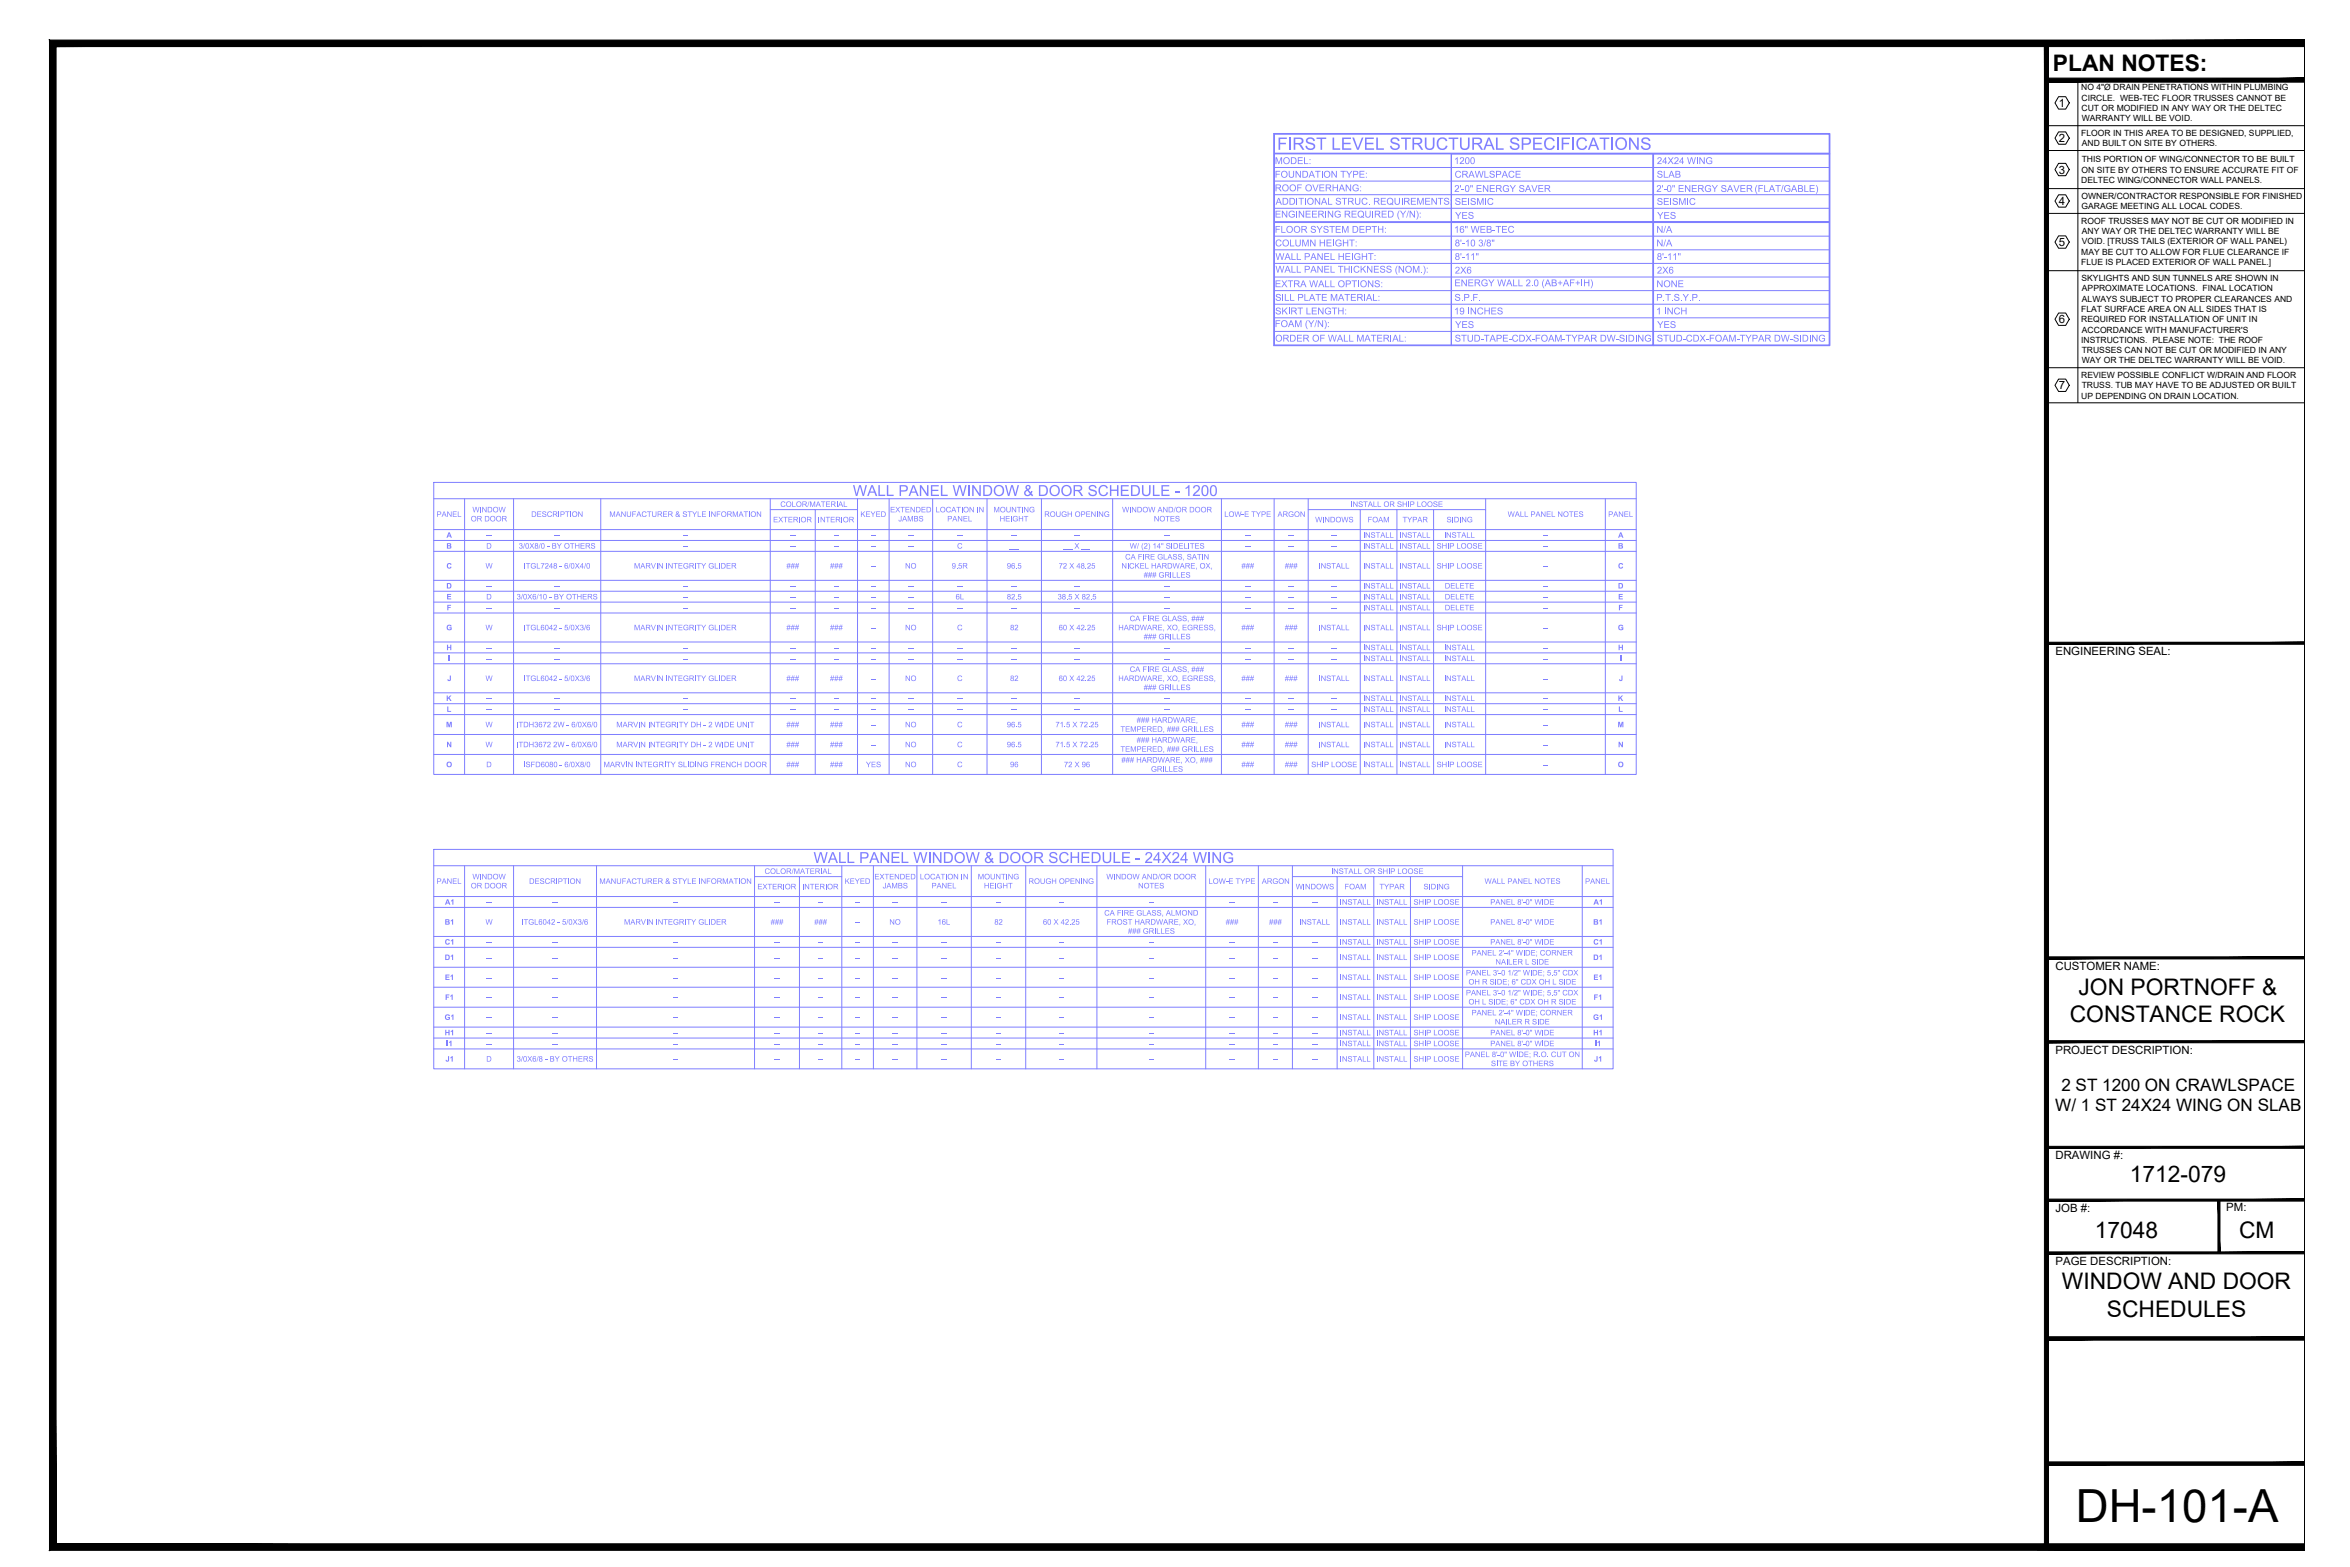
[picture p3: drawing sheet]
<svg xmlns="http://www.w3.org/2000/svg" width="914mm" height="610mm" viewBox="0 0 914 610" stroke-linecap="round" stroke-linejoin="round" font-family="sans-serif">
<defs><g id="words">
<text font-size="17.7" x="807.7" y="592">DH-101-A</text>
<g font-size="8.9">
<text x="798.8" y="27.7">PLAN NOTES:</text>
<text x="808.8" y="386.9">JON PORTNOFF &amp;</text>
<text x="805.4" y="397.6">CONSTANCE ROCK</text>
<text x="828.7" y="459.8">1712-079</text>
<text x="815.2" y="481.6">17048</text>
<text x="871.2" y="481.4">CM</text>
<text x="802.3" y="501.6">WINDOW AND DOOR</text>
<text x="819.8" y="512.3">SCHEDULES</text>
</g>
<text font-size="7.4" fill="#7f7fff" x="496.9" y="58.3">FIRST LEVEL STRUCTURAL SPECIFICATIONS</text>
<g font-size="6.7">
<text x="802.1" y="424.3">2 ST 1200 ON CRAWLSPACE</text>
<text x="799.7" y="432.3">W/ 1 ST 24X24 WING ON SLAB</text>
</g>
<g font-size="6.6" fill="#7f7fff">
<text x="331.8" y="193">WALL PANEL WINDOW &amp; DOOR SCHEDULE - 1200</text>
<text x="316.5" y="335.7">WALL PANEL WINDOW &amp; DOOR SCHEDULE - 24X24 WING</text>
</g>
<g font-size="4.4">
<text x="801.2" y="41.6">1</text>
<text x="801.2" y="55.3">2</text>
<text x="801.2" y="67.5">3</text>
<text x="801.2" y="79.8">4</text>
<text x="801.2" y="95.7">5</text>
<text x="801.2" y="125.8">6</text>
<text x="801.2" y="151.5">7</text>
<text x="799.8" y="254.9">ENGINEERING SEAL:</text>
<text x="799.8" y="377.4">CUSTOMER NAME:</text>
<text x="799.8" y="409.9">PROJECT DESCRIPTION:</text>
<text x="799.8" y="451">DRAWING #:</text>
<text x="799.8" y="471.5">JOB #:</text>
<text x="866.3" y="471.2">PM:</text>
<text x="799.8" y="492">PAGE DESCRIPTION:</text>
</g>
<g font-size="4.1" fill="#7f7fff">
<text x="496.1" y="63.8">MODEL:</text>
<text x="565.8" y="63.8">1200</text>
<text x="644.7" y="63.8">24X24 WING</text>
<text x="496" y="69.1">FOUNDATION TYPE:</text>
<text x="566" y="69.1">CRAWLSPACE</text>
<text x="644.7" y="69.1">SLAB</text>
<text x="496.1" y="74.4">ROOF OVERHANG:</text>
<text x="565.9" y="74.7">2'-0&quot; ENERGY SAVER</text>
<text x="644.5" y="74.7">2'-0&quot; ENERGY SAVER</text>
<text x="682.7" y="74.7">(FLAT/GABLE)</text>
<text x="496.3" y="79.6">ADDITIONAL STRUC. REQUIREMENTS:</text>
<text x="566" y="79.7">SEISMIC</text>
<text x="644.7" y="79.7">SEISMIC</text>
<text x="496.1" y="84.6">ENGINEERING REQUIRED (Y/N):</text>
<text x="566.2" y="85.1">YES</text>
<text x="644.8" y="85.1">YES</text>
<text x="496" y="90.6">FLOOR SYSTEM DEPTH:</text>
<text x="496.2" y="95.8">COLUMN HEIGHT:</text>
<text x="565.8" y="90.6">16&quot; WEB-TEC</text>
<text x="566.1" y="95.8">8'-10 3/8&quot;</text>
<text x="644.5" y="90.6">N/A</text>
<text x="644.5" y="95.8">N/A</text>
<text x="496.3" y="101.1">WALL PANEL HEIGHT:</text>
<text x="566.1" y="101.1">8'-11&quot;</text>
<text x="644.7" y="101.1">8'-11&quot;</text>
<text x="496.3" y="106.1">WALL PANEL THICKNESS (NOM.):</text>
<text x="566.1" y="106.4">2X6</text>
<text x="644.7" y="106.4">2X6</text>
<text x="496.1" y="111.7">EXTRA WALL OPTIONS:</text>
<text x="565.9" y="111.4">ENERGY WALL 2.0 (AB+AF+IH)</text>
<text x="644.5" y="111.7">NONE</text>
<text x="496.2" y="117">SILL PLATE MATERIAL:</text>
<text x="565.9" y="117">S.P.F.</text>
<text x="644.4" y="117">P.T.S.Y.P.</text>
<text x="496.2" y="122.3">SKIRT LENGTH:</text>
<text x="565.8" y="122.3">19 INCHES</text>
<text x="644.4" y="122.3">1 INCH</text>
<text x="496" y="127.2">FOAM (Y/N):</text>
<text x="566.2" y="127.6">YES</text>
<text x="644.8" y="127.6">YES</text>
<text x="496.2" y="132.9">ORDER OF WALL MATERIAL:</text>
<text x="566" y="132.9">STUD-TAPE-CDX-FOAM-TYPAR DW-SIDING</text>
<text x="644.6" y="132.9">STUD-CDX-FOAM-TYPAR DW-SIDING</text>
</g>
<g font-size="3.3">
<text x="809.9" y="35.2">NO 4&quot;Ø DRAIN PENETRATIONS WITHIN PLUMBING</text>
<text x="809.9" y="39.2">CIRCLE. WEB-TEC FLOOR TRUSSES CANNOT BE</text>
<text x="809.9" y="43.2">CUT OR MODIFIED IN ANY WAY OR THE DELTEC</text>
<text x="810.1" y="47.3">WARRANTY WILL BE VOID.</text>
<text x="809.8" y="52.9">FLOOR IN THIS AREA TO BE DESIGNED, SUPPLIED,</text>
<text x="810.1" y="56.9">AND BUILT ON SITE BY OTHERS.</text>
<text x="810" y="63.1">THIS PORTION OF WING/CONNECTOR TO BE BUILT</text>
<text x="809.8" y="71.1">DELTEC WING/CONNECTOR WALL PANELS.</text>
<text x="809.9" y="67.1">ON SITE BY OTHERS TO ENSURE ACCURATE FIT OF</text>
<text x="809.9" y="77.4">OWNER/CONTRACTOR RESPONSIBLE FOR FINISHED</text>
<text x="809.9" y="81.4">GARAGE MEETING ALL LOCAL CODES.</text>
<text x="809.8" y="87">ROOF TRUSSES MAY NOT BE CUT OR MODIFIED IN</text>
<text x="810.1" y="95">VOID. [TRUSS TAILS (EXTERIOR OF WALL PANEL)</text>
<text x="810.1" y="91">ANY WAY OR THE DELTEC WARRANTY WILL BE</text>
<text x="809.9" y="99">MAY BE CUT TO ALLOW FOR FLUE CLEARANCE IF</text>
<text x="809.8" y="103">FLUE IS PLACED EXTERIOR OF WALL PANEL.]</text>
<text x="810" y="109.3">SKYLIGHTS AND SUN TUNNELS ARE SHOWN IN</text>
<text x="810.1" y="113.3">APPROXIMATE LOCATIONS. FINAL LOCATION</text>
<text x="810.1" y="117.3">ALWAYS SUBJECT TO PROPER CLEARANCES AND</text>
<text x="809.8" y="121.3">FLAT SURFACE AREA ON ALL SIDES THAT IS</text>
<text x="809.8" y="125.4">REQUIRED FOR INSTALLATION OF UNIT IN</text>
<text x="810.1" y="129.4">ACCORDANCE WITH MANUFACTURER'S</text>
<text x="809.8" y="133.4">INSTRUCTIONS. PLEASE NOTE: THE ROOF</text>
<text x="810" y="137.4">TRUSSES CAN NOT BE CUT OR MODIFIED IN ANY</text>
<text x="810.1" y="141.4">WAY OR THE DELTEC WARRANTY WILL BE VOID.</text>
<text x="809.8" y="147.1">REVIEW POSSIBLE CONFLICT W/DRAIN AND FLOOR</text>
<text x="809.8" y="155.1">UP DEPENDING ON DRAIN LOCATION.</text>
<text x="810" y="151.1">TRUSS. TUB MAY HAVE TO BE ADJUSTED OR BUILT</text>
</g>
<g font-size="3.3" fill="#7f7fff">
<text x="303.6" y="197.2">COLOR/MATERIAL</text>
<text x="525.5" y="197.2">INSTALL OR SHIP LOOSE</text>
<text x="169.9" y="201.1">PANEL</text>
<text x="183.2" y="202.8">OR DOOR</text>
<text x="183.8" y="199.3">WINDOW</text>
<text x="206.7" y="201.1">DESCRIPTION</text>
<text x="237.1" y="201.1">MANUFACTURER &amp; STYLE INFORMATION</text>
<text x="300.8" y="203.2">EXTERIOR</text>
<text x="318.3" y="203.2">INTERIOR</text>
<text x="334.8" y="201.1">KEYED</text>
<text x="346.3" y="199.3">EXTENDEDLOCATION IN MOUNTING</text>
<text x="349.5" y="202.8">JAMBS</text>
<text x="368.6" y="202.8">PANEL</text>
<text x="389" y="202.8">HEIGHT</text>
<text x="406.3" y="201.1">ROUGH OPENING</text>
<text x="436.6" y="199.3">WINDOW AND/OR DOOR</text>
<text x="449" y="202.8">NOTES</text>
<text x="476.4" y="201.1">LOW-E TYPE</text>
<text x="497.1" y="201.1">ARGON</text>
<text x="511.7" y="203.2">WINDOWS</text>
<text x="532.1" y="203.2">FOAM</text>
<text x="545.7" y="203.2">TYPAR</text>
<text x="562.9" y="203.2">SIDING</text>
<text x="586.6" y="201.1">WALL PANEL NOTES</text>
<text x="625.7" y="201.1">PANEL</text>
<text x="173.7" y="209.2">A</text>
<text x="189.3" y="209.2">--</text>
<text x="215.8" y="209.2">--</text>
<text x="265.7" y="209.2">--</text>
<text x="307.5" y="209.2">--</text>
<text x="324.5" y="209.2">--</text>
<text x="338.8" y="209.2">--</text>
<text x="353.5" y="209.2">--</text>
<text x="372.5" y="209.2">--</text>
<text x="393.7" y="209.2">--</text>
<text x="418.1" y="209.2">--</text>
<text x="453.1" y="209.2">--</text>
<text x="484.5" y="209.2">--</text>
<text x="501.4" y="209.2">--</text>
<text x="518.2" y="209.2">--</text>
<text x="530.3" y="209.2">INSTALL</text>
<text x="544.6" y="209.2">INSTALL</text>
<text x="561.9" y="209.2">INSTALL</text>
<text x="600.4" y="209.2">--</text>
<text x="629.6" y="209.2">A</text>
<text x="173.7" y="213.4">B</text>
<text x="189.2" y="213.4">D</text>
<text x="201.9" y="213.4">3/0X8/0 - BY OTHERS</text>
<text x="265.7" y="213.4">--</text>
<text x="307.5" y="213.4">--</text>
<text x="324.5" y="213.4">--</text>
<text x="338.8" y="213.4">--</text>
<text x="353.5" y="213.4">--</text>
<text x="372.4" y="213.4">C</text>
<text x="393" y="213.4">__</text>
<text x="414" y="213.4">__ X __</text>
<text x="439.6" y="213.4">W/ (2) 14&quot; SIDELITES</text>
<text x="484.5" y="213.4">--</text>
<text x="501.4" y="213.4">--</text>
<text x="518.2" y="213.4">--</text>
<text x="530.3" y="213.4">INSTALL</text>
<text x="544.6" y="213.4">INSTALL</text>
<text x="559" y="213.4">SHIP LOOSE</text>
<text x="600.4" y="213.4">--</text>
<text x="629.6" y="213.4">B</text>
<text x="173.7" y="221.2">C</text>
<text x="188.9" y="221.2">W</text>
<text x="203.7" y="221.2">ITGL7248 - 6/0X4/0</text>
<text x="246.7" y="221.2">MARVIN INTEGRITY GLIDER</text>
<text x="306" y="221.2">###</text>
<text x="323" y="221.2">###</text>
<text x="338.8" y="221.2">--</text>
<text x="352.2" y="221.2">NO</text>
<text x="370.3" y="221.2">9.5R</text>
<text x="391.8" y="221.2">96.5</text>
<text x="411.9" y="221.2">72 X 48.25</text>
<text x="436.4" y="221.2">NICKEL HARDWARE, OX,</text>
<text x="437.8" y="217.7">CA FIRE GLASS, SATIN</text>
<text x="483.1" y="221.2">###</text>
<text x="499.9" y="221.2">###</text>
<text x="513.1" y="221.2">INSTALL</text>
<text x="530.3" y="221.2">INSTALL</text>
<text x="544.6" y="221.2">INSTALL</text>
<text x="559" y="221.2">SHIP LOOSE</text>
<text x="600.4" y="221.2">--</text>
<text x="629.6" y="221.2">C</text>
<text x="445" y="224.7">### GRILLES</text>
<text x="173.7" y="228.9">D</text>
<text x="173.8" y="233.2">E</text>
<text x="189.2" y="233.2">D</text>
<text x="189.3" y="228.9">--</text>
<text x="201" y="233.2">3/0X6/10 - BY OTHERS</text>
<text x="215.8" y="228.9">--</text>
<text x="265.7" y="228.9">--</text>
<text x="265.7" y="233.2">--</text>
<text x="307.5" y="228.9">--</text>
<text x="307.5" y="233.2">--</text>
<text x="324.5" y="228.9">--</text>
<text x="324.5" y="233.2">--</text>
<text x="338.8" y="228.9">--</text>
<text x="338.8" y="233.2">--</text>
<text x="353.5" y="228.9">--</text>
<text x="353.5" y="233.2">--</text>
<text x="371.8" y="233.2">6L</text>
<text x="372.5" y="228.9">--</text>
<text x="391.8" y="233.2">82.5</text>
<text x="393.7" y="228.9">--</text>
<text x="411.5" y="233.2">38.5 X 82.5</text>
<text x="418.1" y="228.9">--</text>
<text x="453.1" y="228.9">--</text>
<text x="453.1" y="233.2">--</text>
<text x="484.5" y="228.9">--</text>
<text x="484.5" y="233.2">--</text>
<text x="501.4" y="228.9">--</text>
<text x="501.4" y="233.2">--</text>
<text x="518.2" y="228.9">--</text>
<text x="518.2" y="233.2">--</text>
<text x="530.3" y="228.9">INSTALL</text>
<text x="530.3" y="233.2">INSTALL</text>
<text x="544.6" y="228.9">INSTALL</text>
<text x="544.6" y="233.2">INSTALL</text>
<text x="562.2" y="228.9">DELETE</text>
<text x="562.2" y="233.2">DELETE</text>
<text x="600.4" y="228.9">--</text>
<text x="600.4" y="233.2">--</text>
<text x="629.6" y="228.9">D</text>
<text x="629.6" y="233.2">E</text>
<text x="173.8" y="237.4">F</text>
<text x="189.3" y="237.4">--</text>
<text x="215.8" y="237.4">--</text>
<text x="265.7" y="237.4">--</text>
<text x="307.5" y="237.4">--</text>
<text x="324.5" y="237.4">--</text>
<text x="338.8" y="237.4">--</text>
<text x="353.5" y="237.4">--</text>
<text x="372.5" y="237.4">--</text>
<text x="393.7" y="237.4">--</text>
<text x="418.1" y="237.4">--</text>
<text x="453.1" y="237.4">--</text>
<text x="484.5" y="237.4">--</text>
<text x="501.4" y="237.4">--</text>
<text x="518.2" y="237.4">--</text>
<text x="530.3" y="237.4">INSTALL</text>
<text x="544.6" y="237.4">INSTALL</text>
<text x="562.2" y="237.4">DELETE</text>
<text x="600.4" y="237.4">--</text>
<text x="629.7" y="237.4">F</text>
<text x="173.6" y="245.2">G</text>
<text x="188.9" y="245.2">W</text>
<text x="203.7" y="245.2">ITGL6042 - 5/0X3/6</text>
<text x="246.7" y="245.2">MARVIN INTEGRITY GLIDER</text>
<text x="306" y="245.2">###</text>
<text x="323" y="245.2">###</text>
<text x="338.8" y="245.2">--</text>
<text x="352.2" y="245.2">NO</text>
<text x="372.4" y="245.2">C</text>
<text x="393" y="245.2">82</text>
<text x="411.9" y="245.2">60 X 42.25</text>
<text x="435.1" y="245.2">HARDWARE, XO, EGRESS,</text>
<text x="439.6" y="241.6">CA FIRE GLASS, ###</text>
<text x="483.1" y="245.2">###</text>
<text x="499.9" y="245.2">###</text>
<text x="513.1" y="245.2">INSTALL</text>
<text x="530.3" y="245.2">INSTALL</text>
<text x="544.6" y="245.2">INSTALL</text>
<text x="559" y="245.2">SHIP LOOSE</text>
<text x="600.4" y="245.2">--</text>
<text x="629.5" y="245.2">G</text>
<text x="445" y="248.7">### GRILLES</text>
<text x="173.7" y="252.9">H</text>
<text x="174.4" y="257.2">I</text>
<text x="189.3" y="252.9">--</text>
<text x="189.3" y="257.2">--</text>
<text x="215.8" y="252.9">--</text>
<text x="215.8" y="257.2">--</text>
<text x="265.7" y="252.9">--</text>
<text x="265.7" y="257.2">--</text>
<text x="307.5" y="252.9">--</text>
<text x="307.5" y="257.2">--</text>
<text x="324.5" y="252.9">--</text>
<text x="324.5" y="257.2">--</text>
<text x="338.8" y="252.9">--</text>
<text x="338.8" y="257.2">--</text>
<text x="353.5" y="252.9">--</text>
<text x="353.5" y="257.2">--</text>
<text x="372.5" y="252.9">--</text>
<text x="372.5" y="257.2">--</text>
<text x="393.7" y="252.9">--</text>
<text x="393.7" y="257.2">--</text>
<text x="418.1" y="252.9">--</text>
<text x="418.1" y="257.2">--</text>
<text x="453.1" y="252.9">--</text>
<text x="453.1" y="257.2">--</text>
<text x="484.5" y="252.9">--</text>
<text x="484.5" y="257.2">--</text>
<text x="501.4" y="252.9">--</text>
<text x="501.4" y="257.2">--</text>
<text x="518.2" y="252.9">--</text>
<text x="518.2" y="257.2">--</text>
<text x="530.3" y="252.9">INSTALL</text>
<text x="530.3" y="257.2">INSTALL</text>
<text x="544.6" y="252.9">INSTALL</text>
<text x="544.6" y="257.2">INSTALL</text>
<text x="561.9" y="252.9">INSTALL</text>
<text x="561.9" y="257.2">INSTALL</text>
<text x="600.4" y="252.9">--</text>
<text x="600.4" y="257.2">--</text>
<text x="629.6" y="252.9">H</text>
<text x="630.2" y="257.2">I</text>
<text x="439.6" y="261.4">CA FIRE GLASS, ###</text>
<text x="174" y="264.9">J</text>
<text x="188.9" y="264.9">W</text>
<text x="203.7" y="264.9">ITGL6042 - 5/0X3/6</text>
<text x="246.7" y="264.9">MARVIN INTEGRITY GLIDER</text>
<text x="306" y="264.9">###</text>
<text x="323" y="264.9">###</text>
<text x="338.8" y="264.9">--</text>
<text x="352.2" y="264.9">NO</text>
<text x="372.4" y="264.9">C</text>
<text x="393" y="264.9">82</text>
<text x="411.9" y="264.9">60 X 42.25</text>
<text x="435.1" y="264.9">HARDWARE, XO, EGRESS,</text>
<text x="445" y="268.5">### GRILLES</text>
<text x="483.1" y="264.9">###</text>
<text x="499.9" y="264.9">###</text>
<text x="513.1" y="264.9">INSTALL</text>
<text x="530.3" y="264.9">INSTALL</text>
<text x="544.6" y="264.9">INSTALL</text>
<text x="561.9" y="264.9">INSTALL</text>
<text x="600.4" y="264.9">--</text>
<text x="629.9" y="264.9">J</text>
<text x="173.6" y="272.7">K</text>
<text x="189.3" y="272.7">--</text>
<text x="215.8" y="272.7">--</text>
<text x="265.7" y="272.7">--</text>
<text x="307.5" y="272.7">--</text>
<text x="324.5" y="272.7">--</text>
<text x="338.8" y="272.7">--</text>
<text x="353.5" y="272.7">--</text>
<text x="372.5" y="272.7">--</text>
<text x="393.7" y="272.7">--</text>
<text x="418.1" y="272.7">--</text>
<text x="453.1" y="272.7">--</text>
<text x="484.5" y="272.7">--</text>
<text x="501.4" y="272.7">--</text>
<text x="518.2" y="272.7">--</text>
<text x="530.3" y="272.7">INSTALL</text>
<text x="544.6" y="272.7">INSTALL</text>
<text x="561.9" y="272.7">INSTALL</text>
<text x="600.4" y="272.7">--</text>
<text x="629.5" y="272.7">K</text>
<text x="173.8" y="276.9">L</text>
<text x="189.3" y="276.9">--</text>
<text x="215.8" y="276.9">--</text>
<text x="265.7" y="276.9">--</text>
<text x="307.5" y="276.9">--</text>
<text x="324.5" y="276.9">--</text>
<text x="338.8" y="276.9">--</text>
<text x="353.5" y="276.9">--</text>
<text x="372.5" y="276.9">--</text>
<text x="393.7" y="276.9">--</text>
<text x="418.1" y="276.9">--</text>
<text x="442.3" y="281.2">### HARDWARE,</text>
<text x="453.1" y="276.9">--</text>
<text x="484.5" y="276.9">--</text>
<text x="501.4" y="276.9">--</text>
<text x="518.2" y="276.9">--</text>
<text x="530.3" y="276.9">INSTALL</text>
<text x="544.6" y="276.9">INSTALL</text>
<text x="561.9" y="276.9">INSTALL</text>
<text x="600.4" y="276.9">--</text>
<text x="629.7" y="276.9">L</text>
<text x="173.5" y="282.9">M</text>
<text x="188.9" y="282.9">W</text>
<text x="200.9" y="282.9">ITDH3672 2W - 6/0X6/0</text>
<text x="239.8" y="282.9">MARVIN INTEGRITY DH - 2 WIDE UNIT</text>
<text x="306" y="282.9">###</text>
<text x="323" y="282.9">###</text>
<text x="338.8" y="282.9">--</text>
<text x="352.2" y="282.9">NO</text>
<text x="372.4" y="282.9">C</text>
<text x="391.8" y="282.9">96.5</text>
<text x="410.7" y="282.9">71.5 X 72.25</text>
<text x="436" y="284.7">TEMPERED, ### GRILLES</text>
<text x="483.1" y="282.9">###</text>
<text x="499.9" y="282.9">###</text>
<text x="513.1" y="282.9">INSTALL</text>
<text x="530.3" y="282.9">INSTALL</text>
<text x="544.6" y="282.9">INSTALL</text>
<text x="561.9" y="282.9">INSTALL</text>
<text x="600.4" y="282.9">--</text>
<text x="629.4" y="282.9">M</text>
<text x="173.7" y="290.7">N</text>
<text x="188.9" y="290.7">W</text>
<text x="200.9" y="290.7">ITDH3672 2W - 6/0X6/0</text>
<text x="239.8" y="290.7">MARVIN INTEGRITY DH - 2 WIDE UNIT</text>
<text x="306" y="290.7">###</text>
<text x="323" y="290.7">###</text>
<text x="338.8" y="290.7">--</text>
<text x="352.2" y="290.7">NO</text>
<text x="372.4" y="290.7">C</text>
<text x="391.8" y="290.7">96.5</text>
<text x="410.7" y="290.7">71.5 X 72.25</text>
<text x="436" y="292.4">TEMPERED, ### GRILLES</text>
<text x="442.3" y="288.9">### HARDWARE,</text>
<text x="483.1" y="290.7">###</text>
<text x="499.9" y="290.7">###</text>
<text x="513.1" y="290.7">INSTALL</text>
<text x="530.3" y="290.7">INSTALL</text>
<text x="544.6" y="290.7">INSTALL</text>
<text x="561.9" y="290.7">INSTALL</text>
<text x="600.4" y="290.7">--</text>
<text x="629.6" y="290.7">N</text>
<text x="173.6" y="298.5">O</text>
<text x="189.2" y="298.5">D</text>
<text x="203.7" y="298.5">ISFD6080 - 6/0X8/0</text>
<text x="234.9" y="298.5">MARVIN INTEGRITY SLIDING FRENCH DOOR###</text>
<text x="323" y="298.5">###</text>
<text x="336.9" y="298.5">YES</text>
<text x="352.2" y="298.5">NO</text>
<text x="372.4" y="298.5">C</text>
<text x="393" y="298.5">96</text>
<text x="414" y="298.5">72 X 96</text>
<text x="436.3" y="296.7">### HARDWARE, XO, ###</text>
<text x="483.1" y="298.5">###</text>
<text x="499.9" y="298.5">###</text>
<text x="510.2" y="298.5">SHIP LOOSE</text>
<text x="530.3" y="298.5">INSTALL</text>
<text x="544.6" y="298.5">INSTALL</text>
<text x="559" y="298.5">SHIP LOOSE</text>
<text x="600.4" y="298.5">--</text>
<text x="629.5" y="298.5">O</text>
<text x="447.9" y="300.2">GRILLES</text>
<text x="297.5" y="340">COLOR/MATERIAL</text>
<text x="517.9" y="340">INSTALL OR SHIP LOOSE</text>
<text x="169.9" y="343.8">PANEL</text>
<text x="183.2" y="345.6">OR DOOR</text>
<text x="183.8" y="342.1">WINDOW</text>
<text x="205.9" y="343.8">DESCRIPTION</text>
<text x="233.2" y="343.8">MANUFACTURER &amp; STYLE INFORMATION</text>
<text x="294.7" y="346">EXTERIOR</text>
<text x="312.1" y="346">INTERIOR</text>
<text x="328.6" y="343.8">KEYED</text>
<text x="340.2" y="342.1">EXTENDEDLOCATION IN MOUNTING</text>
<text x="343.4" y="345.6">JAMBS</text>
<text x="362.5" y="345.6">PANEL</text>
<text x="382.9" y="345.6">HEIGHT</text>
<text x="400.2" y="343.8">ROUGH OPENING</text>
<text x="430.5" y="342.1">WINDOW AND/OR DOOR</text>
<text x="442.8" y="345.6">NOTES</text>
<text x="470.3" y="343.8">LOW-E TYPE</text>
<text x="491" y="343.8">ARGON</text>
<text x="504.2" y="346">WINDOWS</text>
<text x="523.1" y="346">FOAM</text>
<text x="536.8" y="346">TYPAR</text>
<text x="553.9" y="346">SIDING</text>
<text x="577.7" y="343.8">WALL PANEL NOTES</text>
<text x="616.7" y="343.8">PANEL</text>
<text x="173.1" y="351.9">A1</text>
<text x="189.3" y="351.9">--</text>
<text x="215" y="351.9">--</text>
<text x="261.9" y="351.9">--</text>
<text x="301.4" y="351.9">--</text>
<text x="318.3" y="351.9">--</text>
<text x="332.7" y="351.9">--</text>
<text x="347.3" y="351.9">--</text>
<text x="366.4" y="351.9">--</text>
<text x="387.6" y="351.9">--</text>
<text x="412" y="351.9">--</text>
<text x="447" y="351.9">--</text>
<text x="478.4" y="351.9">--</text>
<text x="495.3" y="351.9">--</text>
<text x="510.6" y="351.9">--</text>
<text x="521.3" y="351.9">INSTALL</text>
<text x="535.6" y="351.9">INSTALL</text>
<text x="550" y="351.9">SHIP LOOSE</text>
<text x="579.9" y="351.9">PANEL 8'-0&quot; WIDE</text>
<text x="620" y="351.9">A1</text>
<text x="173" y="359.7">B1</text>
<text x="188.9" y="359.7">W</text>
<text x="202.9" y="359.7">ITGL6042 - 5/0X3/6</text>
<text x="242.8" y="359.7">MARVIN INTEGRITY GLIDER</text>
<text x="299.9" y="359.7">###</text>
<text x="316.9" y="359.7">###</text>
<text x="332.7" y="359.7">--</text>
<text x="346" y="359.7">NO</text>
<text x="364.8" y="359.7">16L</text>
<text x="386.9" y="359.7">82</text>
<text x="405.8" y="359.7">60 X 42.25</text>
<text x="429.7" y="356.2">CA FIRE GLASS, ALMOND</text>
<text x="430.6" y="359.7">FROST HARDWARE, XO,</text>
<text x="476.9" y="359.7">###</text>
<text x="493.8" y="359.7">###</text>
<text x="505.5" y="359.7">INSTALL</text>
<text x="521.3" y="359.7">INSTALL</text>
<text x="535.6" y="359.7">INSTALL</text>
<text x="550" y="359.7">SHIP LOOSE</text>
<text x="579.9" y="359.7">PANEL 8'-0&quot; WIDE</text>
<text x="619.9" y="359.7">B1</text>
<text x="438.9" y="363.2">### GRILLES</text>
<text x="173.1" y="367.5">C1</text>
<text x="189.3" y="367.5">--</text>
<text x="215" y="367.5">--</text>
<text x="261.9" y="367.5">--</text>
<text x="301.4" y="367.5">--</text>
<text x="318.3" y="367.5">--</text>
<text x="332.7" y="367.5">--</text>
<text x="347.3" y="367.5">--</text>
<text x="366.4" y="367.5">--</text>
<text x="387.6" y="367.5">--</text>
<text x="412" y="367.5">--</text>
<text x="447" y="367.5">--</text>
<text x="478.4" y="367.5">--</text>
<text x="495.3" y="367.5">--</text>
<text x="510.6" y="367.5">--</text>
<text x="521.3" y="367.5">INSTALL</text>
<text x="535.6" y="367.5">INSTALL</text>
<text x="550" y="367.5">SHIP LOOSE</text>
<text x="572.6" y="371.7">PANEL 2'-4&quot; WIDE; CORNER</text>
<text x="579.9" y="367.5">PANEL 8'-0&quot; WIDE</text>
<text x="619.9" y="367.5">C1</text>
<text x="173" y="373.5">D1</text>
<text x="189.3" y="373.5">--</text>
<text x="215" y="373.5">--</text>
<text x="261.9" y="373.5">--</text>
<text x="301.4" y="373.5">--</text>
<text x="318.3" y="373.5">--</text>
<text x="332.7" y="373.5">--</text>
<text x="347.3" y="373.5">--</text>
<text x="366.4" y="373.5">--</text>
<text x="387.6" y="373.5">--</text>
<text x="412" y="373.5">--</text>
<text x="447" y="373.5">--</text>
<text x="478.4" y="373.5">--</text>
<text x="495.3" y="373.5">--</text>
<text x="510.6" y="373.5">--</text>
<text x="521.3" y="373.5">INSTALL</text>
<text x="535.6" y="373.5">INSTALL</text>
<text x="550" y="373.5">SHIP LOOSE</text>
<text x="581.9" y="375.2">NAILER L SIDE</text>
<text x="619.9" y="373.5">D1</text>
<text x="173.1" y="381.2">E1</text>
<text x="189.3" y="381.2">--</text>
<text x="215" y="381.2">--</text>
<text x="261.9" y="381.2">--</text>
<text x="301.4" y="381.2">--</text>
<text x="318.3" y="381.2">--</text>
<text x="332.7" y="381.2">--</text>
<text x="347.3" y="381.2">--</text>
<text x="366.4" y="381.2">--</text>
<text x="387.6" y="381.2">--</text>
<text x="412" y="381.2">--</text>
<text x="447" y="381.2">--</text>
<text x="478.4" y="381.2">--</text>
<text x="495.3" y="381.2">--</text>
<text x="510.6" y="381.2">--</text>
<text x="521.3" y="381.2">INSTALL</text>
<text x="535.6" y="381.2">INSTALL</text>
<text x="550" y="381.2">SHIP LOOSE</text>
<text x="570.4" y="379.5">PANEL 3'-0 1/2&quot; WIDE; 5.5&quot; CDX</text>
<text x="571.4" y="383">OH R SIDE; 6&quot; CDX OH L SIDE</text>
<text x="620" y="381.2">E1</text>
<text x="173.2" y="389">F1</text>
<text x="189.3" y="389">--</text>
<text x="215" y="389">--</text>
<text x="261.9" y="389">--</text>
<text x="301.4" y="389">--</text>
<text x="318.3" y="389">--</text>
<text x="332.7" y="389">--</text>
<text x="347.3" y="389">--</text>
<text x="366.4" y="389">--</text>
<text x="387.6" y="389">--</text>
<text x="412" y="389">--</text>
<text x="447" y="389">--</text>
<text x="478.4" y="389">--</text>
<text x="495.3" y="389">--</text>
<text x="510.6" y="389">--</text>
<text x="521.3" y="389">INSTALL</text>
<text x="535.6" y="389">INSTALL</text>
<text x="550" y="389">SHIP LOOSE</text>
<text x="570.4" y="387.2">PANEL 3'-0 1/2&quot; WIDE; 5.5&quot; CDX</text>
<text x="620.1" y="389">F1</text>
<text x="571.4" y="390.8">OH L SIDE; 6&quot; CDX OH R SIDE</text>
<text x="572.6" y="395">PANEL 2'-4&quot; WIDE; CORNER</text>
<text x="173" y="396.8">G1</text>
<text x="189.3" y="396.8">--</text>
<text x="215" y="396.8">--</text>
<text x="261.9" y="396.8">--</text>
<text x="301.4" y="396.8">--</text>
<text x="318.3" y="396.8">--</text>
<text x="332.7" y="396.8">--</text>
<text x="347.3" y="396.8">--</text>
<text x="366.4" y="396.8">--</text>
<text x="387.6" y="396.8">--</text>
<text x="412" y="396.8">--</text>
<text x="447" y="396.8">--</text>
<text x="478.4" y="396.8">--</text>
<text x="495.3" y="396.8">--</text>
<text x="510.6" y="396.8">--</text>
<text x="521.3" y="396.8">INSTALL</text>
<text x="535.6" y="396.8">INSTALL</text>
<text x="550" y="396.8">SHIP LOOSE</text>
<text x="581.7" y="398.5">NAILER R SIDE</text>
<text x="619.9" y="396.8">G1</text>
<text x="173" y="402.8">H1</text>
<text x="173.7" y="407">I1</text>
<text x="189.3" y="402.8">--</text>
<text x="189.3" y="407">--</text>
<text x="215" y="402.8">--</text>
<text x="215" y="407">--</text>
<text x="261.9" y="402.8">--</text>
<text x="261.9" y="407">--</text>
<text x="301.4" y="402.8">--</text>
<text x="301.4" y="407">--</text>
<text x="318.3" y="402.8">--</text>
<text x="318.3" y="407">--</text>
<text x="332.7" y="402.8">--</text>
<text x="332.7" y="407">--</text>
<text x="347.3" y="402.8">--</text>
<text x="347.3" y="407">--</text>
<text x="366.4" y="402.8">--</text>
<text x="366.4" y="407">--</text>
<text x="387.6" y="402.8">--</text>
<text x="387.6" y="407">--</text>
<text x="412" y="402.8">--</text>
<text x="412" y="407">--</text>
<text x="447" y="402.8">--</text>
<text x="447" y="407">--</text>
<text x="478.4" y="402.8">--</text>
<text x="478.4" y="407">--</text>
<text x="495.3" y="402.8">--</text>
<text x="495.3" y="407">--</text>
<text x="510.6" y="402.8">--</text>
<text x="510.6" y="407">--</text>
<text x="521.3" y="402.8">INSTALL</text>
<text x="521.3" y="407">INSTALL</text>
<text x="535.6" y="402.8">INSTALL</text>
<text x="535.6" y="407">INSTALL</text>
<text x="550" y="402.8">SHIP LOOSE</text>
<text x="550" y="407">SHIP LOOSE</text>
<text x="579.9" y="402.8">PANEL 8'-0&quot; WIDE</text>
<text x="579.9" y="407">PANEL 8'-0&quot; WIDE</text>
<text x="619.9" y="402.8">H1</text>
<text x="620.6" y="407">I1</text>
<text x="173.3" y="413">J1</text>
<text x="189.2" y="413">D</text>
<text x="201" y="413">3/0X6/8 - BY OTHERS</text>
<text x="261.9" y="413">--</text>
<text x="301.4" y="413">--</text>
<text x="318.3" y="413">--</text>
<text x="332.7" y="413">--</text>
<text x="347.3" y="413">--</text>
<text x="366.4" y="413">--</text>
<text x="387.6" y="413">--</text>
<text x="412" y="413">--</text>
<text x="447" y="413">--</text>
<text x="478.4" y="413">--</text>
<text x="495.3" y="413">--</text>
<text x="510.6" y="413">--</text>
<text x="521.3" y="413">INSTALL</text>
<text x="535.6" y="413">INSTALL</text>
<text x="550" y="413">SHIP LOOSE</text>
<text x="570" y="411.2">PANEL 8'-0&quot; WIDE; R.O. CUT ON</text>
<text x="620.2" y="413">J1</text>
<text x="580.2" y="414.7">SITE BY OTHERS</text>
</g>
</g></defs>
<g fill="none" stroke="#7f7fff" stroke-width=".39">
<path d="M495.9 59.6h215.8M495.9 59.9h215.8M495.9 59.7h215.8M564.7 59.9v74.3M564.8 59.9v74.3M643.1 59.9v74.3h-78.3M643.3 59.9v74.5h-147.5v-82.3h216.1v82.3h-68.5M711.7 59.9v-7.7h-215.8v82h68.9M711.7 59.9v74.3h-68.3v-74.3v74.6h-147.8v-82.6h216.4v82.6h-68.6M495.9 70.4h68.8M495.9 75.7h68.8M495.9 65.2h68.8"/>
<path d="M564.8 70.4h78.3M564.8 75.7h78.3M564.8 65.2h78.3M643.4 70.4h68.3M643.4 75.7h68.3M643.4 65.2h68.3M495.9 81h68.8M495.9 86.3h68.8M495.9 86.5h68.8M495.9 86.6h68.8M495.9 91.9h68.8M495.9 97.2h68.8"/>
<path d="M564.8 86.3h78.3M564.8 81h78.3M564.8 86.5h78.3M564.8 86.6h78.3M564.8 91.9h78.3M564.8 97.2h78.3M643.4 86.3h68.3M643.4 81h68.3M643.4 86.5h68.3M643.4 86.6h68.3M643.4 91.9h68.3M643.4 97.2h68.3"/>
<path d="M495.9 102.5h68.8M495.9 113.1h68.8M495.9 118.3h68.8M495.9 107.8h68.8M564.8 102.5h78.3M564.8 113.1h78.3M564.8 118.3h78.3M564.8 107.8h78.3M643.4 102.5h68.3M643.4 113.1h68.3M643.4 118.3h68.3M643.4 107.8h68.3"/>
<path d="M495.9 128.9h68.8M495.9 123.6h68.8M564.8 128.9h78.3M564.8 123.6h78.3M643.4 128.9h68.3M643.4 123.6h68.3M168.8 187.7h467.9v113.6h-467.9zM168.8 194h467.9M180.8 194v107.3M199.8 194v107.3M233.8 194v107.3M299.7 198.3h17.5v103"/>
<path d="M299.7 194v107.3M317.2 198.3h16.5v103M346 194v107.3M362.9 194v107.3M384.1 194v107.3M405.2 194v107.3M432.9 194v107.3M475.3 194v107.3M495.8 194v107.3M509 198.3h20.3v103M509 194v107.3M529.3 198.3h14.3v103"/>
<path d="M543.6 198.3h14.2v103M557.8 198.3h20.3v103M578.1 194v4.3M624.6 194v107.3M168.8 206h467.9M168.8 210.3h467.9M168.8 214.5h467.9M168.8 225.8h467.9M168.8 230h467.9M168.8 234.2h467.9M168.8 238.5h467.9M168.8 249.8h467.9"/>
<path d="M168.8 254h467.9M168.8 258.2h467.9M168.8 269.5h467.9M168.8 273.8h467.9M168.8 278h467.9M168.8 285.7h467.9M168.8 293.5h467.9M168.8 330.4h458.9v85.4h-458.9zM168.8 336.8h458.9M180.8 336.8v79M199.8 336.8v79M232.1 336.8v79"/>
<path d="M293.6 336.8v79M339.8 336.8v79M356.8 336.8v79M377.9 336.8v79M399.1 336.8v79M426.8 336.8v79M469.2 336.8v79M489.6 336.8v79M502.9 336.8v79M569.1 336.8v4.2M615.7 336.8v79M168.8 348.8h458.9"/>
<path d="M168.8 353h458.9M293.6 341h17.5v74.8M311.1 341h16.4v74.8M502.9 341h17.4v74.8M520.3 341h14.3v74.8M534.6 341h14.2v74.8M548.8 341h20.3v74.8M168.8 364.3h458.9M168.8 368.5h458.9M168.8 376.3h458.9M168.8 384.1h458.9M168.8 391.8h458.9"/>
<path d="M168.8 399.6h458.9M168.8 403.8h458.9M168.8 408.1h458.9"/>
</g>
<g fill="none" stroke="#000" stroke-width=".39">
<path d="M20.5 16.9h775.8v584.9h-775.8v-584.9v584.9h775.8v-584.9zM896.8 17.8h-100.5v13.4h100.5h-100.5v125.5h100.5M801 37.6h2.8l1.4 2.4-1.4 2.4h-2.8l-1.4-2.4zM808.5 31.2v125.5M796.3 48.9h100.5M796.3 58.6h100.5M801 51.3h2.8l1.4 2.4-1.4 2.4h-2.8l-1.4-2.4zM796.3 73.4h100.5M801 63.5h2.8l1.4 2.5-1.4 2.4h-2.8l-1.4-2.4zM801 75.8h2.8l1.4 2.4-1.4 2.4h-2.8l-1.4-2.4zM796.3 83h100.5M801 91.8h2.8l1.4 2.4-1.4 2.4h-2.8l-1.4-2.4z"/>
<path d="M796.3 105.3h100.5M801 121.8h2.8l1.4 2.4-1.4 2.4h-2.8l-1.4-2.4zM796.3 143.1h100.5M801 147.5h2.8l1.4 2.4-1.4 2.4h-2.8l-1.4-2.4zM896.8 520.2h-100.2v48.6h100.2"/>
</g>
<g fill="#000" stroke="#000" stroke-width=".39">
<path d="M795.5 16.9l1.6 584.9v-584.9zM795.5 16.9l1.6 584.9h-1.6z"/>
<path d="M896.7 18.1l.1 582.5zM896.7 18.1l.1 582.5z"/>
<path d="M795.7 32h101.1v-1.6zM795.7 30.4h101.1l-101.1 1.6z"/>
<path d="M796.3 250.6h100.5v-.8zM796.3 249.8h100.5l-100.5 .8z"/>
<path d="M795.7 16.9v337.3h1.2zM795.7 16.9h1.2v337.3z"/>
<path d="M796.6 372.2v.8l100.2-.8zM796.6 373l100.2-.8v.8z"/>
<path d="M796.6 405.7h100.2v-.8zM796.6 404.9h100.2l-100.2 .8z"/>
<path d="M796.6 445.9v.8l100.2-.8zM796.6 446.7l100.2-.8v.8z"/>
<path d="M863 466.9l.8 20.5v-20.5zM863 466.9l.8 20.5h-.8z"/>
<path d="M796.6 467.3h100.2v-.8zM796.6 466.5h100.2l-100.2 .8z"/>
<path d="M796.6 487.8h100.2v-.8zM796.6 487h100.2l-100.2 .8z"/>
<path d="M796.6 521.3h100.2v-1.2zM796.6 520.1h100.2l-100.2 1.2z"/>
<path d="M796.3 570h100.5v-1.2zM796.3 568.8h100.5l-100.5 1.2z"/>
<path d="M19.3 15.6v587.5l2.5-2.5zM19.3 15.6l2.5 2.5v582.5zM19.3 15.6l2.5 2.5 875-2.5zM21.8 18.1l875-2.5-.1 2.5zM896.8 15.6l-.1 2.5z"/>
<path d="M896.7 600.6l.1 2.5zM21.8 600.6h874.9l.1 2.5zM19.3 603.1h877.5l-875-2.5z"/>
</g>
<use href="#words"/>
</svg>
